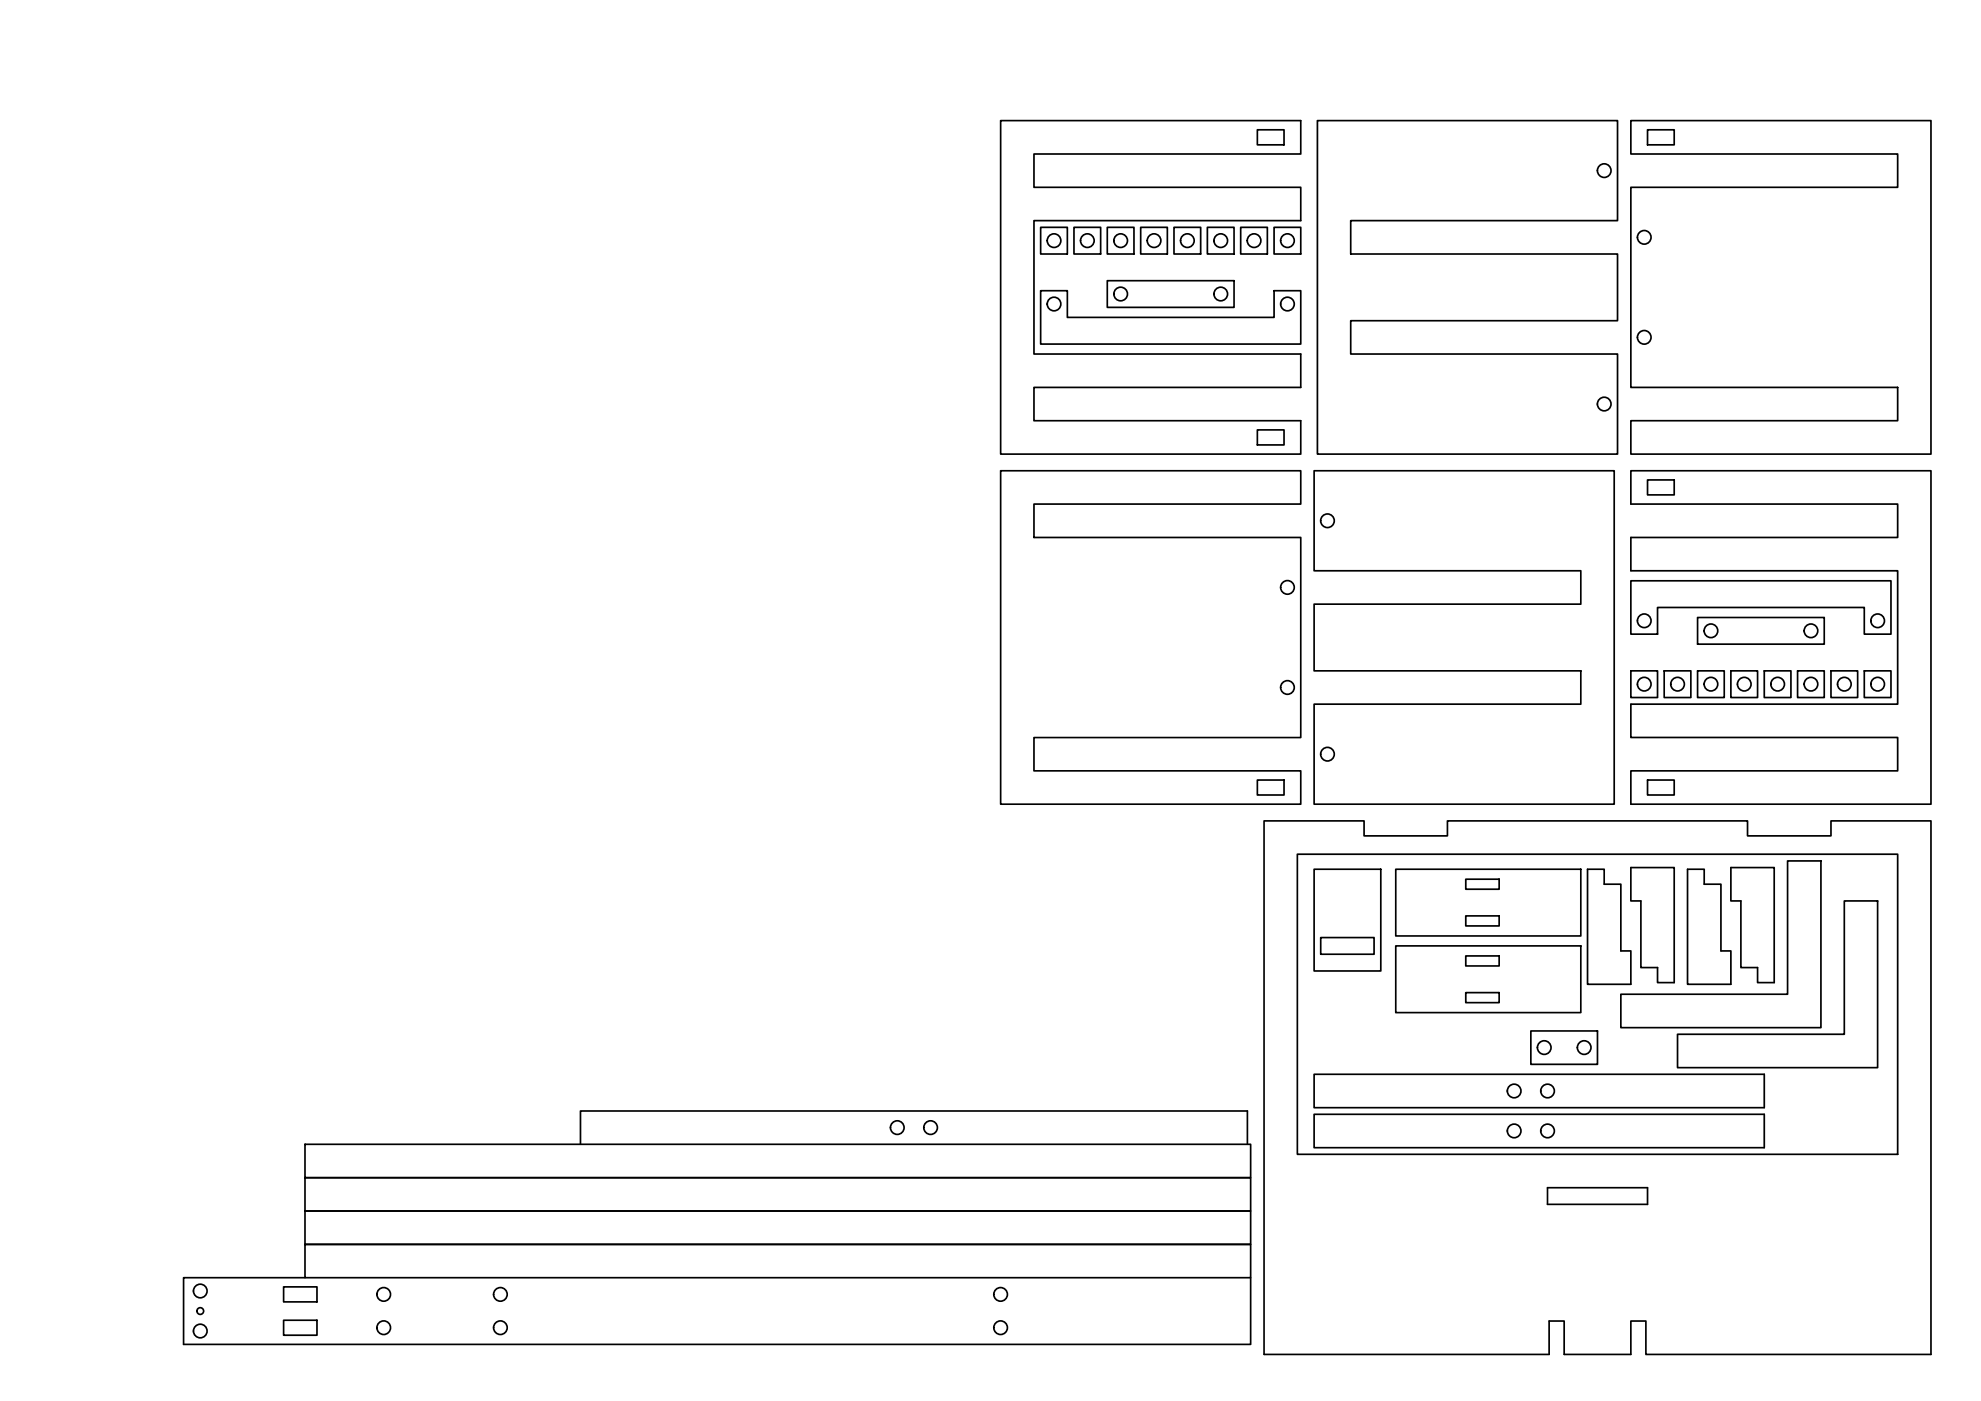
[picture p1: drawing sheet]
<svg xmlns="http://www.w3.org/2000/svg" width="594mm" height="420mm" viewBox="0 0 594 420" stroke-linecap="round" stroke-linejoin="round" font-family="sans-serif">
<!-- layer: Visible -->
<g fill="none" stroke="#000" stroke-width=".51">
<path d="M300.1 36.2h90v10h-80v10h80v10h-80v40h80v10h-80v10h80v10h-90zM377.1 38.9h8v4.5h-8zM395.1 36.2h90v30h-80v10h80v20h-80v10h80v30h-90zM489.1 36.2h90v100h-90v-10h80v-10h-80v-60h80v-10h-80zM494.1 38.9h8v4.5h-8zM312.1 68.2h8v8h-8zM322.1 68.2h8v8h-8zM332.1 68.2h8v8h-8zM342.1 68.2h8v8h-8zM352.1 68.2h8v8h-8zM362.1 68.2h8v8h-8zM372.1 68.2h8v8h-8z"/>
<path d="M382.1 68.2h8v8h-8zM312.1 87.2h8v8h62v-8h8v16h-78zM332.1 84.2h38v8h-38zM377.1 128.9h8v4.5h-8zM300.1 141.2h90v10h-80v10h80v60h-80v10h80v10h-90zM394.1 141.2h90v100h-90v-30h80v-10h-80v-20h80v-10h-80zM489.1 141.2h90v100h-90v-10h80v-10h-80v-10h80v-40h-80v-10h80v-10h-80zM494.1 143.9h8v4.5h-8zM489.1 174.2h78v16h-8v-8h-62v8h-8zM509.1 185.2h38v8h-38zM489.1 201.2h8v8h-8zM499.1 201.2h8v8h-8z"/>
<path d="M509.1 201.2h8v8h-8zM519.1 201.2h8v8h-8zM529.1 201.2h8v8h-8zM539.1 201.2h8v8h-8zM549.1 201.2h8v8h-8zM559.1 201.2h8v8h-8zM377.1 233.9h8v4.5h-8zM494.1 233.9h8v4.5h-8zM379.1 246.2h30v4.5h25v-4.5h90v4.5h25v-4.5h30v160h-85.5v-10h-4.5v10h-20v-10h-4.5v10h-85.5zM389.1 256.2h180v90h-180zM394.1 260.7h20v30.5h-20zM418.6 260.7h55.5v20h-55.5z"/>
<path d="M439.6 274.7h10v3h-10zM439.6 263.7h10v3h-10zM476.1 260.7h5v4.5h5v20h3v10h-13zM489.1 260.2h13v34.5h-5v-4.5h-5v-20h-3zM506.1 260.7h5v4.5h5v20h3v10h-13zM519.1 260.2h13v34.5h-5v-4.5h-5v-20h-3zM396.1 281.2h16v5h-16zM418.6 283.7h55.5v20h-55.5zM439.6 297.7h10v3h-10zM439.6 286.7h10v3h-10zM486.1 298.2h50v-40h10v50h-60zM459.1 309.2h20v10h-20z"/>
<path d="M503.1 310.2h50v-40h10v50h-60zM394.1 334.2h135v10h-135zM394.1 322.2h135v10h-135zM91.5 353.2h283.6v10h-283.6zM91.5 343.2h283.6v10h-283.6zM174.1 343.2v-10h200v10M464.1 356.2h30v5h-30zM91.5 373.2h283.6v10h-283.6zM91.5 363.2h283.6v10h-283.6zM85 385.9h10.1v4.5h-10.1zM85 395.9h10.1v4.5h-10.1zM91.5 383.2h-36.4v20h320v-20"/>
<circle cx="481.1" cy="51.2" r="2.04"/>
<circle cx="316.1" cy="72.2" r="2.04"/>
<circle cx="326.1" cy="72.2" r="2.04"/>
<circle cx="336.1" cy="72.2" r="2.04"/>
<circle cx="346.1" cy="72.2" r="2.04"/>
<circle cx="356.1" cy="72.2" r="2.04"/>
<circle cx="366.1" cy="72.2" r="2.04"/>
<circle cx="376.1" cy="72.2" r="2.04"/>
<circle cx="386.1" cy="72.2" r="2.04"/>
<circle cx="493.1" cy="71.2" r="2.04"/>
<circle cx="316.1" cy="91.2" r="2.04"/>
<circle cx="336.1" cy="88.2" r="2.04"/>
<circle cx="366.1" cy="88.2" r="2.04"/>
<circle cx="386.1" cy="91.2" r="2.04"/>
<circle cx="493.1" cy="101.2" r="2.04"/>
<circle cx="481.1" cy="121.2" r="2.04"/>
<circle cx="398.1" cy="156.2" r="2.04"/>
<circle cx="386.1" cy="176.2" r="2.04"/>
<circle cx="493.1" cy="186.2" r="2.04"/>
<circle cx="513.1" cy="189.2" r="2.04"/>
<circle cx="543.1" cy="189.2" r="2.04"/>
<circle cx="563.1" cy="186.2" r="2.04"/>
<circle cx="386.1" cy="206.2" r="2.04"/>
<circle cx="493.1" cy="205.2" r="2.04"/>
<circle cx="503.1" cy="205.2" r="2.04"/>
<circle cx="513.1" cy="205.2" r="2.04"/>
<circle cx="523.1" cy="205.2" r="2.04"/>
<circle cx="533.1" cy="205.2" r="2.04"/>
<circle cx="543.1" cy="205.2" r="2.04"/>
<circle cx="553.1" cy="205.2" r="2.04"/>
<circle cx="563.1" cy="205.2" r="2.04"/>
<circle cx="398.1" cy="226.2" r="2.04"/>
<circle cx="463.1" cy="314.2" r="2.04"/>
<circle cx="475.1" cy="314.2" r="2.04"/>
<circle cx="269.1" cy="338.2" r="2.04"/>
<circle cx="279.1" cy="338.2" r="2.04"/>
<circle cx="454.1" cy="339.2" r="2.04"/>
<circle cx="454.1" cy="327.2" r="2.04"/>
<circle cx="464.1" cy="339.2" r="2.04"/>
<circle cx="464.1" cy="327.2" r="2.04"/>
<circle cx="60.1" cy="393.2" r="1.01"/>
<circle cx="60.1" cy="399.2" r="2.04"/>
<circle cx="60.1" cy="387.2" r="2.04"/>
<circle cx="115.1" cy="398.2" r="2.04"/>
<circle cx="115.1" cy="388.2" r="2.04"/>
<circle cx="150.1" cy="398.2" r="2.04"/>
<circle cx="150.1" cy="388.2" r="2.04"/>
<circle cx="300.1" cy="398.2" r="2.04"/>
<circle cx="300.1" cy="388.2" r="2.04"/>
</g>
</svg>
